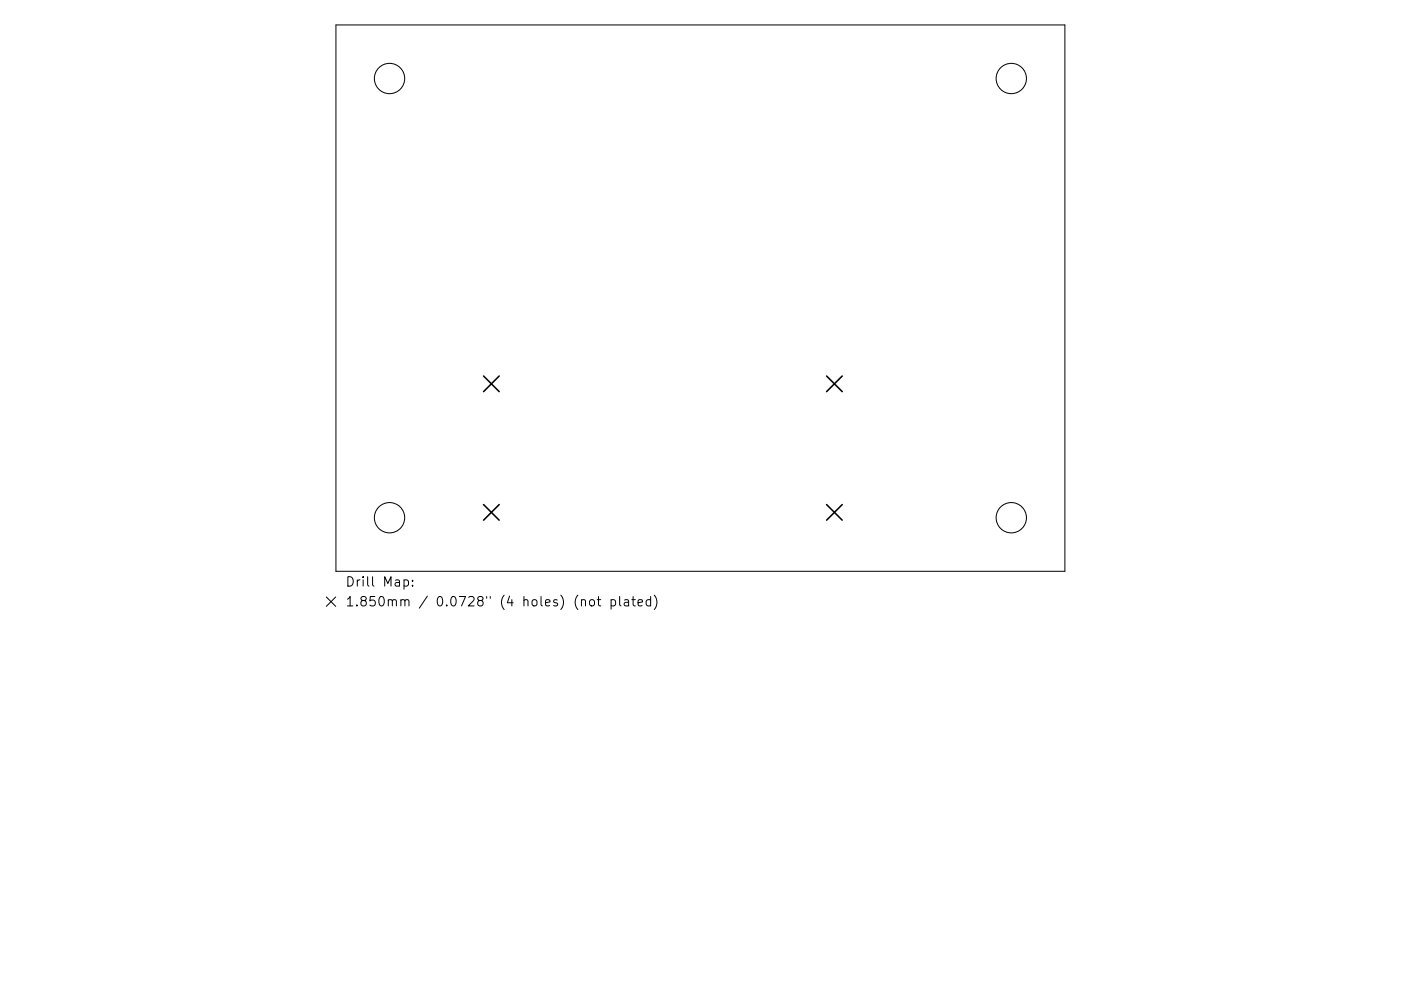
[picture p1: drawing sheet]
<svg xmlns="http://www.w3.org/2000/svg" width="297mm" height="210mm" viewBox="0 0 297 210" stroke-linecap="round" stroke-linejoin="round" font-family="sans-serif">
<defs><g id="words">
<g font-size="2.8">
<text x="73.2" y="124.5">Drill Map:</text>
<text x="73.2" y="128.7">1.850mm / 0.0728&quot; (4 holes) (not plated)</text>
</g>
</g></defs>
<g fill="none" stroke="#000" stroke-width=".21">
<path d="M71.2 5.3h154.6v115.9h-154.6zM69.2 126.7l2 2M71.2 126.7l-2 2M85.7 123.1l.5-.1 .4 .4v.6l-.2 .3h-.7M87.5 124.2v.2M87.5 123.1v.2M123.3 127.4l.3-.2 .4 .1 .1 1.3M125.1 127.4l.3-.2a.54 .54 0 0 1 .6 .4l-.1 .8-.5 .2-.4-.4zM126.6 127.2h.8M126.9 126.6v1.7l.1 .2 .4 .1M129.6 127.3l.5-.1 .4 .4v.6l-.2 .3h-.7M129.6 127.2v2"/>
<path d="M131.4 126.6v1.7l.3 .3M132.4 127.3h.8l.1 1.3M133.3 127.7l-.7 .1a.39 .39 0 0 0-.3 .4 .39 .39 0 0 0 .3 .4l.7-.1M133.9 127.2h.8M134.2 126.6v1.7l.1 .2 .4 .1M135.3 127.9l.9-.2-.1-.4-.5-.1-.3 .3 .1 1h.7M137.9 127.3l-.5-.1-.4 .4v.6l.2 .3h.7M137.9 126.6v2M138.7 126.3a2.29 2.29 0 0 1 0 3"/>
<circle cx="82.6" cy="16.7" r="3.2"/>
<circle cx="214.4" cy="16.7" r="3.2"/>
<circle cx="82.6" cy="109.8" r="3.2"/>
<circle cx="214.4" cy="109.8" r="3.2"/>
</g>
<path d="M102.5 79.8l3.3 3.3M105.8 79.8l-3.3 3.3M175.3 79.8l3.3 3.3M178.6 79.8l-3.3 3.3M102.5 107.1l3.3 3.3M105.8 107.1l-3.3 3.3M175.3 107.1l3.3 3.3M178.6 107.1l-3.3 3.3" fill="none" stroke="#000" stroke-width=".33"/>
<use href="#words"/>
</svg>
